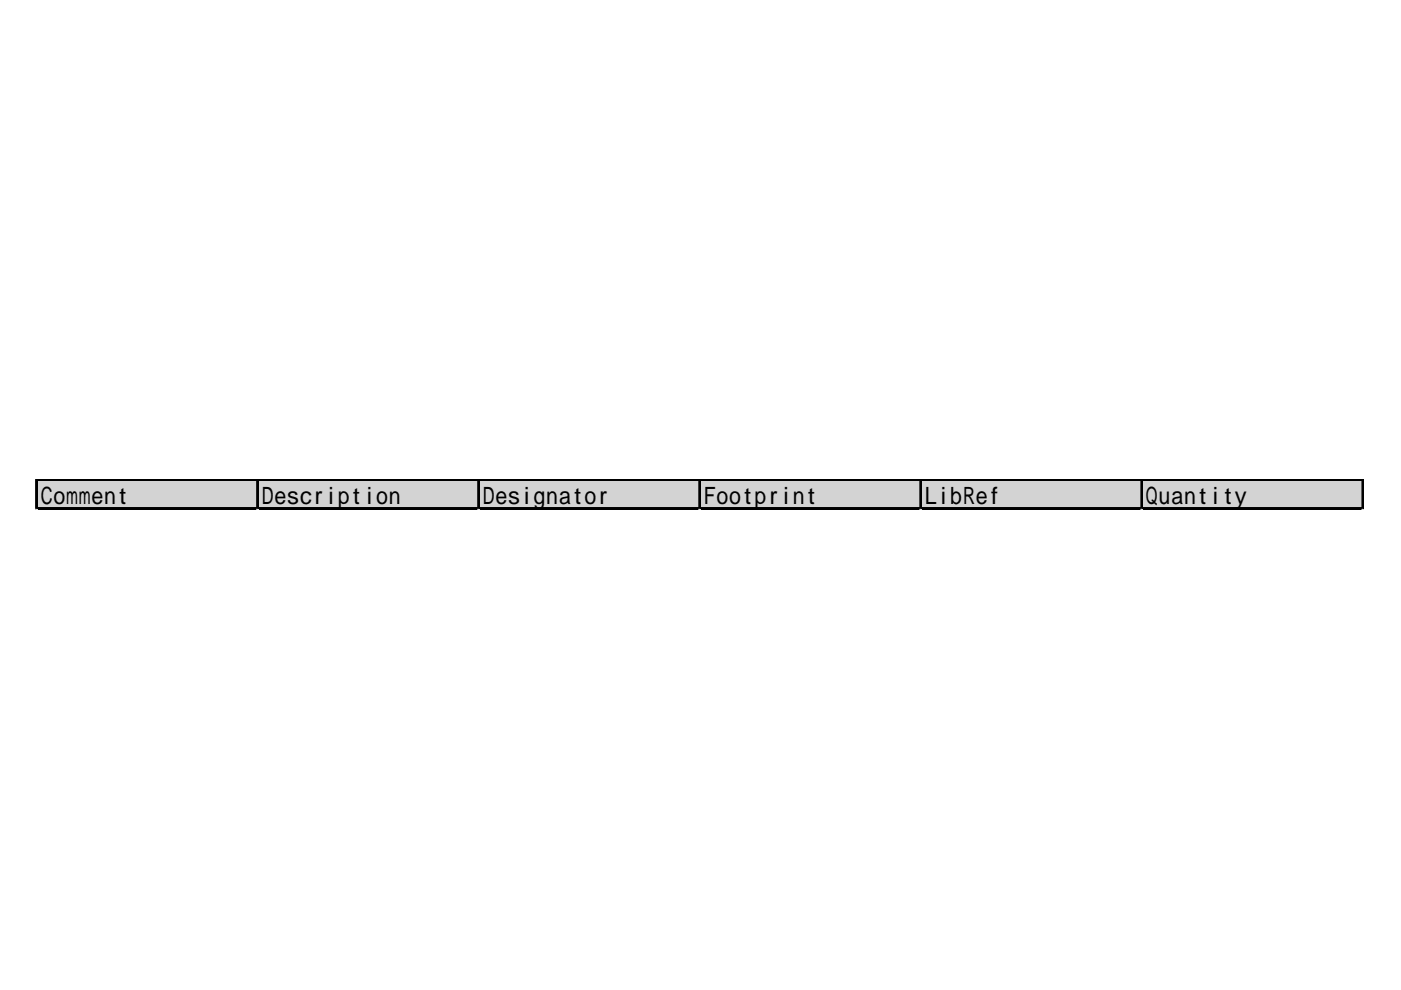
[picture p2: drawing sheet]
<svg xmlns="http://www.w3.org/2000/svg" width="297mm" height="210mm" viewBox="0 0 297 210" stroke-linecap="round" stroke-linejoin="round" font-family="sans-serif">
<path d="M7.9 101.9h281.3v6.1h-281.3z" fill="#d3d3d3"/>
<g fill="none" stroke="#000" stroke-width=".34">
<path d="M7.6 101.6v6.4M7.8 101.6v6.4M8 101.6h281.2M8 101.8h281.2M8 107.7h281.2M8 107.8h281.2M54.5 102v6M54.7 102v6M101.3 102v6M101.5 102v6M148.2 102v6M148.4 102v6"/>
<path d="M195.1 102v6M195.3 102v6M242 102v6M242.1 102v6M288.8 102v6M289 102v6"/>
</g>
<path d="M7.6 108v.1" fill="none" stroke="#dadcdd" stroke-width=".34"/>
<path d="M7.6 108l.4 .1z" fill="#dadcdd"/>
<path d="M54.5 108v.1" fill="none" stroke="#dadcdd" stroke-width=".34"/>
<path d="M54.5 108l.3 .1z" fill="#dadcdd"/>
<path d="M101.3 108v.1" fill="none" stroke="#dadcdd" stroke-width=".34"/>
<path d="M101.3 108l.4 .1z" fill="#dadcdd"/>
<path d="M148.2 108v.1" fill="none" stroke="#dadcdd" stroke-width=".34"/>
<path d="M148.2 108l.4 .1z" fill="#dadcdd"/>
<path d="M195.1 108v.1" fill="none" stroke="#dadcdd" stroke-width=".34"/>
<path d="M195.1 108l.3 .1z" fill="#dadcdd"/>
<path d="M242 108v.1" fill="none" stroke="#dadcdd" stroke-width=".34"/>
<path d="M242 108l.3 .1z" fill="#dadcdd"/>
<path d="M288.8 108v.1" fill="none" stroke="#dadcdd" stroke-width=".34"/>
<path d="M288.8 108l.4 .1z" fill="#dadcdd"/>
</svg>
